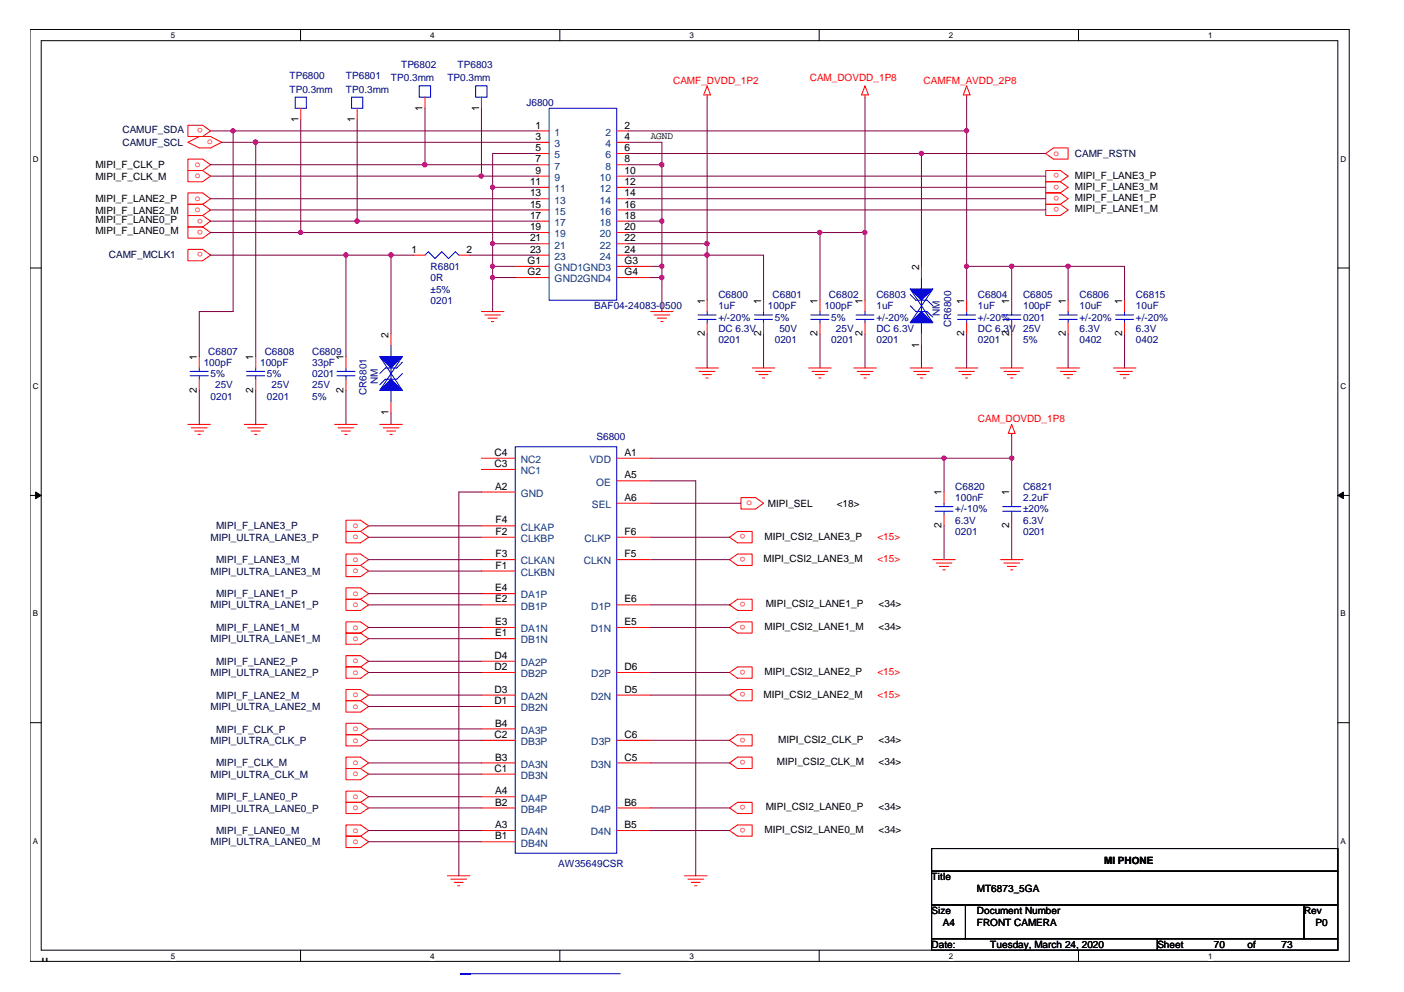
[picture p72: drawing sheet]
<svg xmlns="http://www.w3.org/2000/svg" width="297mm" height="210mm" viewBox="0 0 297 210" stroke-linecap="round" stroke-linejoin="round" font-family="sans-serif">
<defs><g id="words">
<text font-size="4.2" x="8.5" y="205.7">&quot;</text>
<g font-size="2.2">
<text x="89.4" y="23.4" transform="rotate(-90 89.4 23.4)">1</text>
<text x="101.3" y="23.4" transform="rotate(-90 101.3 23.4)">1</text>
<text x="63.1" y="25.8" transform="rotate(-90 63.1 25.8)">1</text>
<text x="75.1" y="25.8" transform="rotate(-90 75.1 25.8)">1</text>
<text x="113.3" y="27.2">1</text>
<text x="113.3" y="29.6">3</text>
<text x="132.1" y="27.2">2</text>
<text x="132.1" y="29.6">4</text>
<text x="113.3" y="32">5</text>
<text x="113.3" y="34.3">7</text>
<text x="132.1" y="32">6</text>
<text x="132.1" y="34.3">8</text>
<text x="112.1" y="39.1">11</text>
<text x="112.1" y="41.5">13</text>
<text x="113.3" y="36.8">9</text>
<text x="132.1" y="36.8">10</text>
<text x="132.1" y="39.1">12</text>
<text x="132.1" y="41.5">14</text>
<text x="112.1" y="43.9">15</text>
<text x="112.1" y="46.3">17</text>
<text x="132.1" y="43.9">16</text>
<text x="132.1" y="46.3">18</text>
<text x="87.1" y="53.5">1</text>
<text x="98.7" y="53.5">2</text>
<text x="112.1" y="48.7">19</text>
<text x="112.1" y="51.1">21</text>
<text x="112.1" y="53.5">23</text>
<text x="132.1" y="48.7">20</text>
<text x="132.1" y="51.1">22</text>
<text x="132.1" y="53.5">24</text>
<text x="111.6" y="55.9">G1</text>
<text x="111.6" y="58.2">G2</text>
<text x="132.1" y="55.9">G3</text>
<text x="132.1" y="58.2">G4</text>
<text x="194.4" y="57.1" transform="rotate(-90 194.4 57.1)">2</text>
<text x="149.1" y="64.3" transform="rotate(-90 149.1 64.3)">1</text>
<text x="161" y="64.3" transform="rotate(-90 161 64.3)">1</text>
<text x="173" y="64.3" transform="rotate(-90 173 64.3)">1</text>
<text x="182.5" y="64.3" transform="rotate(-90 182.5 64.3)">1</text>
<text x="204" y="64.3" transform="rotate(-90 204 64.3)">1</text>
<text x="213.5" y="64.3" transform="rotate(-90 213.5 64.3)">1</text>
<text x="225.5" y="64.3" transform="rotate(-90 225.5 64.3)">1</text>
<text x="237.4" y="64.3" transform="rotate(-90 237.4 64.3)">1</text>
<text x="82.2" y="71.4" transform="rotate(-90 82.2 71.4)">2</text>
<text x="149.1" y="71.2" transform="rotate(-90 149.1 71.2)">2</text>
<text x="161" y="71.2" transform="rotate(-90 161 71.2)">2</text>
<text x="173" y="71.2" transform="rotate(-90 173 71.2)">2</text>
<text x="182.5" y="71.2" transform="rotate(-90 182.5 71.2)">2</text>
<text x="204" y="71.2" transform="rotate(-90 204 71.2)">2</text>
<text x="213.5" y="71.2" transform="rotate(-90 213.5 71.2)">2</text>
<text x="225.5" y="71.2" transform="rotate(-90 225.5 71.2)">2</text>
<text x="237.4" y="71.2" transform="rotate(-90 237.4 71.2)">2</text>
<text x="41.7" y="76.2" transform="rotate(-90 41.7 76.2)">1</text>
<text x="53.6" y="76.2" transform="rotate(-90 53.6 76.2)">1</text>
<text x="72.7" y="76.2" transform="rotate(-90 72.7 76.2)">1</text>
<text x="194.4" y="73.5" transform="rotate(-90 194.4 73.5)">1</text>
<text x="41.7" y="83.1" transform="rotate(-90 41.7 83.1)">2</text>
<text x="53.6" y="83.1" transform="rotate(-90 53.6 83.1)">2</text>
<text x="72.7" y="83.1" transform="rotate(-90 72.7 83.1)">2</text>
<text x="82.2" y="87.9" transform="rotate(-90 82.2 87.9)">1</text>
<text x="104.6" y="96.4">C4</text>
<text x="104.6" y="98.8">C3</text>
<text x="132.1" y="96.4">A1</text>
<text x="132.1" y="101.2">A5</text>
<text x="104.7" y="103.6">A2</text>
<text x="132.1" y="106">A6</text>
<text x="199.2" y="104.8" transform="rotate(-90 199.2 104.8)">1</text>
<text x="213.5" y="104.8" transform="rotate(-90 213.5 104.8)">1</text>
<text x="104.9" y="110.8">F4</text>
<text x="104.9" y="113.2">F2</text>
<text x="132.1" y="113.2">F6</text>
<text x="199.2" y="111.8" transform="rotate(-90 199.2 111.8)">2</text>
<text x="213.5" y="111.8" transform="rotate(-90 213.5 111.8)">2</text>
<text x="104.9" y="117.9">F3</text>
<text x="132.1" y="117.9">F5</text>
<text x="104.7" y="125.1">E4</text>
<text x="104.9" y="120.3">F1</text>
<text x="104.7" y="127.5">E2</text>
<text x="132.1" y="127.5">E6</text>
<text x="104.7" y="132.3">E3</text>
<text x="104.7" y="134.6">E1</text>
<text x="132.1" y="132.3">E5</text>
<text x="104.6" y="139.4">D4</text>
<text x="104.6" y="141.8">D2</text>
<text x="132.1" y="141.8">D6</text>
<text x="104.6" y="146.6">D3</text>
<text x="104.6" y="149">D1</text>
<text x="132.1" y="146.6">D5</text>
<text x="104.7" y="153.7">B4</text>
<text x="104.6" y="156.1">C2</text>
<text x="104.7" y="160.9">B3</text>
<text x="132.1" y="156.1">C6</text>
<text x="132.1" y="160.9">C5</text>
<text x="104.6" y="163.3">C1</text>
<text x="104.7" y="168.1">A4</text>
<text x="104.7" y="170.4">B2</text>
<text x="132.1" y="170.4">B6</text>
<text x="104.7" y="175.2">A3</text>
<text x="104.7" y="177.6">B1</text>
<text x="132.1" y="175.2">B5</text>
</g>
<g font-size="2.2" fill="#004080">
<text x="117.3" y="28.7">1</text>
<text x="128.1" y="28.7">2</text>
<text x="117.3" y="31.1">3</text>
<text x="117.3" y="33.5">5</text>
<text x="117.3" y="35.9">7</text>
<text x="128.1" y="31.1">4</text>
<text x="128.1" y="33.5">6</text>
<text x="128.1" y="35.9">8</text>
<text x="117.3" y="38.3">9</text>
<text x="117.3" y="40.7">11</text>
<text x="126.9" y="38.3">10</text>
<text x="126.9" y="40.7">12</text>
<text x="117.3" y="43.1">13</text>
<text x="117.3" y="45.4">15</text>
<text x="117.3" y="47.8">17</text>
<text x="126.9" y="43.1">14</text>
<text x="126.9" y="45.4">16</text>
<text x="126.9" y="47.8">18</text>
<text x="117.3" y="50.2">19</text>
<text x="117.3" y="52.6">21</text>
<text x="126.9" y="50.2">20</text>
<text x="126.9" y="52.6">22</text>
<text x="117.3" y="55">23</text>
<text x="117.3" y="57.4">GND1GND3</text>
<text x="117.3" y="59.7">GND2GND4</text>
<text x="126.9" y="55">24</text>
<text x="110.2" y="98">NC2</text>
<text x="110.2" y="100.3">NC1</text>
<text x="124.7" y="98">VDD</text>
<text x="110.2" y="105.1">GND</text>
<text x="125.2" y="107.5">SEL</text>
<text x="126.2" y="102.8">OE</text>
<text x="110.2" y="112.3">CLKAP</text>
<text x="110.2" y="114.7">CLKBP</text>
<text x="110.2" y="119.4">CLKAN</text>
<text x="123.5" y="119.4">CLKN</text>
<text x="123.7" y="114.7">CLKP</text>
<text x="110.2" y="121.8">CLKBN</text>
<text x="110.2" y="126.6">DA1P</text>
<text x="110.2" y="129">DB1P</text>
<text x="125.1" y="129">D1P</text>
<text x="110.2" y="133.8">DA1N</text>
<text x="110.2" y="136.2">DB1N</text>
<text x="125" y="133.8">D1N</text>
<text x="110.2" y="140.9">DA2P</text>
<text x="110.2" y="143.3">DB2P</text>
<text x="125.1" y="143.3">D2P</text>
<text x="110.2" y="148.1">DA2N</text>
<text x="125" y="148.1">D2N</text>
<text x="110.2" y="150.5">DB2N</text>
<text x="110.2" y="155.3">DA3P</text>
<text x="110.2" y="157.7">DB3P</text>
<text x="125.1" y="157.7">D3P</text>
<text x="110.2" y="162.4">DA3N</text>
<text x="110.2" y="164.8">DB3N</text>
<text x="125" y="162.4">D3N</text>
<text x="110.2" y="169.6">DA4P</text>
<text x="110.2" y="172">DB4P</text>
<text x="125.1" y="172">D4P</text>
<text x="110.2" y="176.8">DA4N</text>
<text x="110.2" y="179.1">DB4N</text>
<text x="125" y="176.8">D4N</text>
</g>
<g font-size="2.1" fill="#000080">
<text x="61.3" y="16.8">TP6800</text>
<text x="73.2" y="16.8">TP6801</text>
<text x="82.7" y="17.2">TP0.3mm</text>
<text x="84.9" y="14.4">TP6802</text>
<text x="94.7" y="17.2">TP0.3mm</text>
<text x="96.8" y="14.4">TP6803</text>
<text x="61.3" y="19.6">TP0.3mm</text>
<text x="73.2" y="19.6">TP0.3mm</text>
<text x="111.4" y="22.5">J6800</text>
<text x="91.1" y="57.1">R6801</text>
<text x="91.1" y="59.5">0R</text>
<text x="91.1" y="61.9">±5%</text>
<text x="91.1" y="64.3">0201</text>
<text x="125.7" y="65.5">BAF04-24083-0500</text>
<text x="152" y="63.1">C6800</text>
<text x="152" y="65.5">1uF</text>
<text x="162.5" y="65.5">100pF</text>
<text x="163.4" y="63.1">C6801</text>
<text x="174.4" y="65.5">100pF</text>
<text x="175.4" y="63.1">C6802</text>
<text x="185.4" y="63.1">C6803</text>
<text x="185.4" y="65.5">1uF</text>
<text x="206.9" y="63.1">C6804</text>
<text x="206.9" y="65.5">1uF</text>
<text x="216.5" y="63.1">C6805</text>
<text x="216.5" y="65.5">100pF</text>
<text x="228.4" y="63.1">C6806</text>
<text x="228.4" y="65.5">10uF</text>
<text x="240.3" y="63.1">C6815</text>
<text x="240.3" y="65.5">10uF</text>
<text x="152" y="67.9">+/-20%</text>
<text x="152" y="70.2">DC 6.3V</text>
<text x="163.9" y="67.9">5%</text>
<text x="164.9" y="70.2">50V</text>
<text x="175.9" y="67.9">5%</text>
<text x="176.8" y="70.2">25V</text>
<text x="185.4" y="67.9">+/-20%</text>
<text x="185.4" y="70.2">DC 6.3V</text>
<text x="198.8" y="66.9" transform="rotate(-90 198.8 66.9)">NM</text>
<text x="201.3" y="69.3" transform="rotate(-90 201.3 69.3)">CR6800</text>
<text x="206.9" y="67.9">+/-20%</text>
<text x="206.9" y="70.2">DC 6.3V</text>
<text x="216.5" y="67.9">0201</text>
<text x="216.5" y="70.2">25V</text>
<text x="228.4" y="67.9">+/-20%</text>
<text x="228.4" y="70.2">6.3V</text>
<text x="240.3" y="67.9">+/-20%</text>
<text x="240.3" y="70.2">6.3V</text>
<text x="43.1" y="77.4">100pF</text>
<text x="44.1" y="75">C6807</text>
<text x="55" y="77.4">100pF</text>
<text x="56" y="75">C6808</text>
<text x="66" y="75">C6809</text>
<text x="66" y="77.4">33pF</text>
<text x="152" y="72.6">0201</text>
<text x="163.9" y="72.6">0201</text>
<text x="175.9" y="72.6">0201</text>
<text x="185.4" y="72.6">0201</text>
<text x="206.9" y="72.6">0201</text>
<text x="216.5" y="72.6">5%</text>
<text x="228.4" y="72.6">0402</text>
<text x="240.3" y="72.6">0402</text>
<text x="44.5" y="79.8">5%</text>
<text x="45.5" y="82.2">25V</text>
<text x="56.5" y="79.8">5%</text>
<text x="57.4" y="82.2">25V</text>
<text x="66" y="79.8">0201</text>
<text x="66" y="82.2">25V</text>
<text x="77.6" y="83.6" transform="rotate(-90 77.6 83.6)">CR6801</text>
<text x="80" y="81.2" transform="rotate(-90 80 81.2)">NM</text>
<text x="44.5" y="84.6">0201</text>
<text x="56.5" y="84.6">0201</text>
<text x="66" y="84.6">5%</text>
<text x="126.2" y="93.1">S6800</text>
<text x="202.1" y="103.7">C6820</text>
<text x="202.1" y="106.1">100nF</text>
<text x="216.5" y="103.7">C6821</text>
<text x="216.5" y="106.1">2.2uF</text>
<text x="202.1" y="108.4">+/-10%</text>
<text x="202.1" y="110.8">6.3V</text>
<text x="202.1" y="113.2">0201</text>
<text x="216.5" y="108.4">±20%</text>
<text x="216.5" y="110.8">6.3V</text>
<text x="216.5" y="113.2">0201</text>
<text x="118.1" y="183.4">AW35649CSR</text>
</g>
<g font-size="2.1" fill="#f00">
<text x="142.4" y="17.7">CAMF_DVDD_1P2</text>
<text x="171.3" y="17.2">CAM_DOVDD_1P8</text>
<text x="195.4" y="17.7">CAMFM_AVDD_2P8</text>
<text x="42.9" y="27.1" transform="rotate(-180 42.9 27.1)">o</text>
<text x="41.2" y="35.3">o</text>
<text x="43.8" y="30.5">o</text>
<text x="222.9" y="32.9">o</text>
<text x="41.2" y="37.7">o</text>
<text x="224.1" y="41.5" transform="rotate(-180 224.1 41.5)">o</text>
<text x="224.1" y="39" transform="rotate(-180 224.1 39)">o</text>
<text x="224.1" y="36.7" transform="rotate(-180 224.1 36.7)">o</text>
<text x="41.2" y="42.5">o</text>
<text x="41.2" y="44.9">o</text>
<text x="42.9" y="46.2" transform="rotate(-180 42.9 46.2)">o</text>
<text x="224.1" y="43.8" transform="rotate(-180 224.1 43.8)">o</text>
<text x="42.9" y="53.4" transform="rotate(-180 42.9 53.4)">o</text>
<text x="42.9" y="48.6" transform="rotate(-180 42.9 48.6)">o</text>
<text x="206.9" y="89.3">CAM_DOVDD_1P8</text>
<text x="157.9" y="106.9">o</text>
<text x="74.6" y="111.7">o</text>
<text x="157.7" y="113.1" transform="rotate(-180 157.7 113.1)">o</text>
<text x="74.6" y="114.1">o</text>
<text x="74.6" y="118.9">o</text>
<text x="157.7" y="117.9" transform="rotate(-180 157.7 117.9)">o</text>
<text x="185.6" y="119">&lt;15&gt;</text>
<text x="185.6" y="114.2">&lt;15&gt;</text>
<text x="74.6" y="121.3">o</text>
<text x="74.6" y="126">o</text>
<text x="74.6" y="128.5">o</text>
<text x="157.7" y="127.4" transform="rotate(-180 157.7 127.4)">o</text>
<text x="74.6" y="133.2">o</text>
<text x="74.6" y="135.6">o</text>
<text x="157.7" y="132.2" transform="rotate(-180 157.7 132.2)">o</text>
<text x="74.6" y="140.4">o</text>
<text x="74.6" y="142.8">o</text>
<text x="157.7" y="141.7" transform="rotate(-180 157.7 141.7)">o</text>
<text x="185.6" y="142.8">&lt;15&gt;</text>
<text x="74.6" y="147.5">o</text>
<text x="74.6" y="149.9">o</text>
<text x="157.7" y="146.5" transform="rotate(-180 157.7 146.5)">o</text>
<text x="185.6" y="147.6">&lt;15&gt;</text>
<text x="74.6" y="154.7">o</text>
<text x="74.6" y="157.1">o</text>
<text x="74.6" y="161.9">o</text>
<text x="157.7" y="160.8" transform="rotate(-180 157.7 160.8)">o</text>
<text x="157.7" y="156.1" transform="rotate(-180 157.7 156.1)">o</text>
<text x="74.6" y="164.3">o</text>
<text x="74.6" y="169.1">o</text>
<text x="74.6" y="171.4">o</text>
<text x="157.7" y="170.4" transform="rotate(-180 157.7 170.4)">o</text>
<text x="74.6" y="176.2">o</text>
<text x="74.6" y="178.6">o</text>
<text x="157.7" y="175.1" transform="rotate(-180 157.7 175.1)">o</text>
</g>
<g font-size="2.1" fill="#000040">
<text x="25.9" y="28.2">CAMUF_SDA</text>
<text x="25.9" y="30.8">CAMUF_SCL</text>
<text x="227.4" y="33.2">CAMF_RSTN</text>
<text x="23" y="54.5">CAMF_MCLK1</text>
<text x="45.7" y="112">MIPI_F_LANE3_P</text>
<text x="44.5" y="114.4">MIPI_ULTRA_LANE3_P</text>
<text x="45.7" y="119.2">MIPI_F_LANE3_M</text>
<text x="44.5" y="121.6">MIPI_ULTRA_LANE3_M</text>
<text x="44.5" y="128.7">MIPI_ULTRA_LANE1_P</text>
<text x="45.7" y="126.3">MIPI_F_LANE1_P</text>
<text x="44.5" y="135.9">MIPI_ULTRA_LANE1_M</text>
<text x="45.7" y="133.5">MIPI_F_LANE1_M</text>
<text x="44.5" y="143.1">MIPI_ULTRA_LANE2_P</text>
<text x="45.7" y="140.7">MIPI_F_LANE2_P</text>
<text x="45.7" y="147.8">MIPI_F_LANE2_M</text>
<text x="44.5" y="150.2">MIPI_ULTRA_LANE2_M</text>
<text x="45.7" y="155">MIPI_F_CLK_P</text>
<text x="44.5" y="157.4">MIPI_ULTRA_CLK_P</text>
<text x="44.5" y="164.6">MIPI_ULTRA_CLK_M</text>
<text x="45.7" y="162.2">MIPI_F_CLK_M</text>
<text x="44.5" y="171.7">MIPI_ULTRA_LANE0_P</text>
<text x="45.7" y="169.3">MIPI_F_LANE0_P</text>
<text x="44.5" y="178.9">MIPI_ULTRA_LANE0_M</text>
<text x="45.7" y="176.5">MIPI_F_LANE0_M</text>
</g>
<g font-size="2.1">
<text x="137.7" y="29.4">AGND</text>
<text x="20.2" y="35.6">MIPI_F_CLK_P</text>
<text x="20.2" y="38">MIPI_F_CLK_M</text>
<text x="227.4" y="37.8">MIPI_F_LANE3_P</text>
<text x="227.4" y="40.1">MIPI_F_LANE3_M</text>
<text x="20.2" y="42.8">MIPI_F_LANE2_P</text>
<text x="20.2" y="45.2">MIPI_F_LANE2_M</text>
<text x="20.2" y="47.1">MIPI_F_LANE0_P</text>
<text x="227.4" y="42.6">MIPI_F_LANE1_P</text>
<text x="227.4" y="44.9">MIPI_F_LANE1_M</text>
<text x="20.2" y="49.5">MIPI_F_LANE0_M</text>
<text x="162.5" y="107.2">MIPI_SEL</text>
<text x="177" y="107.2">&lt;18&gt;</text>
<text x="161.5" y="119">MIPI_CSI2_LANE3_M</text>
<text x="161.8" y="114.2">MIPI_CSI2_LANE3_P</text>
<text x="162" y="128.5">MIPI_CSI2_LANE1_P</text>
<text x="185.9" y="128.5">&lt;34&gt;</text>
<text x="161.8" y="133.3">MIPI_CSI2_LANE1_M</text>
<text x="185.9" y="133.3">&lt;34&gt;</text>
<text x="161.8" y="142.8">MIPI_CSI2_LANE2_P</text>
<text x="161.5" y="147.6">MIPI_CSI2_LANE2_M</text>
<text x="164.4" y="161.9">MIPI_CSI2_CLK_M</text>
<text x="164.6" y="157.2">MIPI_CSI2_CLK_P</text>
<text x="185.9" y="157.2">&lt;34&gt;</text>
<text x="185.9" y="161.9">&lt;34&gt;</text>
<text x="162" y="171.5">MIPI_CSI2_LANE0_P</text>
<text x="185.9" y="171.5">&lt;34&gt;</text>
<text x="161.8" y="176.2">MIPI_CSI2_LANE0_M</text>
<text x="185.9" y="176.2">&lt;34&gt;</text>
<text x="233.6" y="182.7">MI PHONE</text>
<text x="233.6" y="182.7">M</text>
<text x="237.9" y="182.7">HONE</text>
<text x="197.1" y="186.3">Title</text>
<text x="197.1" y="186.3">T</text>
<text x="206.7" y="188.7">MT6873_5GA</text>
<text x="206.7" y="188.7">MT</text>
<text x="197.1" y="193.4">Size</text>
<text x="197.1" y="193.4">Si</text>
<text x="199.5" y="195.8">A4</text>
<text x="206.7" y="193.4">Document Number</text>
<text x="206.7" y="193.4">Doc</text>
<text x="206.7" y="193.4">D cumen</text>
<text x="206.7" y="195.8">FRONT CAMERA</text>
<text x="208" y="195.8">RON</text>
<text x="213.3" y="193.4">ent Number</text>
<text x="216.1" y="195.8">AM</text>
<text x="221.3" y="193.4">ber</text>
<text x="275.9" y="193.4">Rev</text>
<text x="278.3" y="195.8">P0</text>
<text x="197.1" y="200.6">Date:</text>
<text x="197.1" y="200.6">Da</text>
<text x="209.5" y="200.6">Tuesday, March 24, 2020</text>
<text x="209.5" y="200.6">T</text>
<text x="214.2" y="200.6">da</text>
<text x="220.6" y="200.6">ar</text>
<text x="228.9" y="200.6">2020</text>
<text x="244.9" y="200.6">Sheet</text>
<text x="244.9" y="200.6">S</text>
<text x="256.8" y="200.6">70</text>
<text x="263.9" y="200.6">of</text>
<text x="271.1" y="200.6">73</text>
</g>
<g font-size="1.7">
<text x="36.2" y="8">5</text>
<text x="91" y="8">4</text>
<text x="145.9" y="8">3</text>
<text x="200.7" y="8">2</text>
<text x="255.6" y="8">1</text>
<text x="6.9" y="34.2">D</text>
<text x="283.6" y="34.2">D</text>
<text x="6.9" y="82.3">C</text>
<text x="283.6" y="82.3">C</text>
<text x="6.9" y="130.4">B</text>
<text x="283.6" y="130.4">B</text>
<text x="6.9" y="178.5">A</text>
<text x="283.6" y="178.5">A</text>
<text x="36.2" y="202.8">5</text>
<text x="91" y="202.8">4</text>
<text x="145.9" y="202.8">3</text>
<text x="200.7" y="202.8">2</text>
<text x="255.6" y="202.8">1</text>
</g>
</g></defs>
<path d="M6.3 6.2h279.2v197.2h-279.2zM8.7 8.6h274.3v192.5h-274.3z" fill="none" stroke="#000" stroke-width=".21"/>
<g fill="#fff">
<path d="M36.2 6.5h.9v1.9h-.9z"/>
<path d="M36.2 201.3h.9v1.9h-.9z"/>
</g>
<path d="M63.6 6.2v2.4M63.6 201.1v2.3" fill="none" stroke="#000" stroke-width=".21"/>
<g fill="#fff">
<path d="M91 6.5h.9v1.9h-.9z"/>
<path d="M91 201.3h.9v1.9h-.9z"/>
</g>
<path d="M118.4 6.2v2.4M118.4 201.1v2.3" fill="none" stroke="#000" stroke-width=".21"/>
<g fill="#fff">
<path d="M145.9 6.5h.9v1.9h-.9z"/>
<path d="M145.9 201.3h.9v1.9h-.9z"/>
</g>
<path d="M173.3 6.2v2.4M173.3 201.1v2.3" fill="none" stroke="#000" stroke-width=".21"/>
<g fill="#fff">
<path d="M200.7 6.5h1v1.9h-1z"/>
<path d="M200.7 201.3h1v1.9h-1z"/>
</g>
<path d="M228.2 6.2v2.4M228.2 201.1v2.3" fill="none" stroke="#000" stroke-width=".21"/>
<g fill="#fff">
<path d="M255.6 6.5h.9v1.9h-.9z"/>
<path d="M6.9 32.7h1.3v1.9h-1.3z"/>
<path d="M255.6 201.3h.9v1.9h-.9z"/>
<path d="M283.6 32.7h1.3v1.9h-1.3z"/>
<path d="M6.9 80.7h1.3v1.9h-1.3z"/>
<path d="M283.6 80.7h1.3v1.9h-1.3z"/>
</g>
<path d="M6.3 56.7h2.4M283 56.7h2.4" fill="none" stroke="#000" stroke-width=".21"/>
<g fill="#fff">
<path d="M6.9 128.9h1.2v1.9h-1.2z"/>
<path d="M283.6 128.9h1.2v1.9h-1.2z"/>
</g>
<path d="M6.3 104.8h2.4M283 104.8h2.4" fill="none" stroke="#000" stroke-width=".21"/>
<g fill="#000" stroke="#000" stroke-width=".21">
<path d="M7.5 104.1l1.2 .7-1.2 .7z" fill-rule="evenodd"/>
<path d="M283 104.8l1.2-.7v1.4z" fill-rule="evenodd"/>
</g>
<g fill="#fff">
<path d="M6.9 177h1.2v1.9h-1.2z"/>
<path d="M283.6 177h1.2v1.9h-1.2z"/>
</g>
<path d="M6.3 152.9h2.4M283 152.9h2.4M197.1 179.5h85.9v4.8h-85.9zM197.1 184.3h85.9v7.2h-85.9zM197.1 191.5h7.2v7.1h-7.2zM197.1 198.6h47.8v2.5h-47.8zM204.3 191.5h71.6v7.1h-71.6zM244.9 198.6h38.1v2.5h-38.1zM275.9 191.5h7.1v7.1h-7.1z" fill="none" stroke="#000" stroke-width=".21"/>
<g fill="none" stroke="#f00" stroke-width=".21">
<path d="M149.6 18.2l.7 1.9h-1.4zM183 18.2l.7 1.9h-1.4zM204.5 18.2l.7 1.9h-1.4zM39.8 26.5h3.1l1.6 1.2-1.6 1.2h-3.1zM39.8 33.7h3.1l1.6 1.2-1.6 1.2h-3.1zM39.8 36.1h3.1l1.6 1.2-1.6 1.2h-3.1zM39.8 30.1l2.4-1.2h2.3l2.4 1.2-2.4 1.2h-2.3zM63.6 22.9v2.4M75.6 22.9v2.4M89.9 20.5v2.4M101.9 20.5v2.4M113.8 27.7h2.4"/>
<path d="M113.8 30.1h2.4M113.8 32.5h2.4M113.8 34.9h2.4M113.8 37.3h2.4M113.8 39.6h2.4M130.5 27.7h2.4M130.5 30.1h2.4M130.5 32.5h2.4M130.5 34.9h2.4M130.5 37.3h2.4M130.5 39.6h2.4M149.6 20.1v.4"/>
<path d="M183 20.1v.4M204.5 20.1v.4M221.2 32.5l1.7-1.2h3.1v2.4h-3.1zM221.2 36.1h3.1l1.7 1.2-1.7 1.2h-3.1zM224.3 38.5h-3.1v2.3h3.1M224.3 38.5l1.7 1.1-1.7 1.2M39.8 40.8h3.1l1.6 1.3-1.6 1.1h-3.1zM39.8 48h3.1l1.6 1.2-1.6 1.2h-3.1zM39.8 52.8h3.1l1.6 1.2-1.6 1.2h-3.1zM42.9 43.2h-3.1v2.4h3.1M42.9 45.6h-3.1v2.4h3.1M42.9 43.2l1.6 1.2-1.6 1.2"/>
<path d="M42.9 45.6l1.6 1.2-1.6 1.2M87.5 54h2.4M97.1 54h2.3M109 56.4h7.2M109 58.7h7.2M113.8 54h2.4M113.8 42.1h2.4M113.8 44.4h2.4M113.8 46.8h2.4M113.8 49.2h2.4M113.8 51.6h2.4M130.5 54h2.4"/>
<path d="M130.5 42.1h2.4M130.5 44.4h2.4M130.5 46.8h2.4M130.5 49.2h2.4M130.5 51.6h2.4M130.5 56.4h7.2M130.5 58.7h7.2M194.9 56.4v2.3M221.2 43.2h3.1l1.7 1.2-1.7 1.2h-3.1zM224.3 40.8h-3.1v2.4h3.1M224.3 40.8l1.7 1.3-1.7 1.1M42.2 75.5v2.4"/>
<path d="M54.1 75.5v2.4M73.2 75.5v2.4M82.7 70.7v2.4M101.9 65.9h4.7M102.6 66.6h3.3M103.3 67.3h1.9M104 68h.5M137.7 65.9h4.7M138.4 66.6h3.3M139.1 67.3h1.9M139.8 68h.5M147.2 77.9h4.8"/>
<path d="M147.9 78.6h3.4M148.6 79.3h1.9M149.4 80h.4M149.6 63.5v2.4M149.6 68.3v2.4M159.1 77.9h4.8M159.9 78.6h3.3M160.6 79.3h1.9M161.3 80h.5M161.5 63.5v2.4M161.5 68.3v2.4M171.1 77.9h4.8"/>
<path d="M171.8 78.6h3.3M172.5 79.3h1.9M173.2 80h.5M173.5 63.5v2.4M173.5 68.3v2.4M180.6 77.9h4.8M181.4 78.6h3.3M182.1 79.3h1.9M182.8 80h.5M183 63.5v2.4M183 68.3v2.4M192.6 77.9h4.8"/>
<path d="M193.3 78.6h3.3M194 79.3h1.9M194.7 80h.5M194.9 70.7v2.4M202.1 77.9h4.8M202.8 78.6h3.4M203.5 79.3h1.9M204.3 80h.4M204.5 63.5v2.4M204.5 68.3v2.4M211.7 77.9h4.8M212.4 78.6h3.3"/>
<path d="M213.1 79.3h1.9M213.8 80h.5M214 63.5v2.4M214 68.3v2.4M223.6 77.9h4.8M224.3 78.6h3.4M225 79.3h1.9M225.8 80h.4M226 63.5v2.4M226 68.3v2.4M235.5 77.9h4.8M236.3 78.6h3.3"/>
<path d="M237 79.3h1.9M237.7 80h.5M237.9 63.5v2.4M237.9 68.3v2.4M39.8 89.8h4.7M40.5 90.5h3.3M41.2 91.2h1.9M41.9 91.9h.5M42.2 80.2v2.4M51.7 89.8h4.8M52.4 90.5h3.4M53.1 91.2h1.9"/>
<path d="M53.8 91.9h.5M54.1 80.2v2.4M70.8 89.8h4.8M71.5 90.5h3.3M72.2 91.2h1.9M72.9 91.9h.5M73.2 80.2v2.4M80.3 89.8h4.8M81.1 90.5h3.3M81.8 91.2h1.9M82.5 91.9h.5M82.7 85v2.4"/>
<path d="M101.9 97h7.1M101.9 99.3h7.1M130.5 97h7.2M214 89.8l.8 1.9h-1.5zM214 91.7v.5M73.2 110.1h3.1l1.7 1.2-1.7 1.2h-3.1zM73.2 112.5h3.1l1.7 1.2-1.7 1.2h-3.1zM73.2 117.2h3.1l1.7 1.2-1.7 1.2h-3.1zM73.2 119.6h3.1l1.7 1.2-1.7 1.2h-3.1zM101.9 118.4h7.1M101.9 104.1h7.1M101.9 113.7h7.1"/>
<path d="M101.9 111.3h7.1M130.5 118.4h7.2M130.5 101.7h7.2M130.5 106.5h7.2M130.5 113.7h7.2M154.3 113.7l1.7-1.2h3.1v2.4h-3.1zM154.3 118.4l1.7-1.2h3.1v2.4h-3.1zM156.8 105.3h3.1l1.6 1.2-1.6 1.2h-3.1zM197.4 118.4h4.7M198.1 119.1h3.3M198.8 119.9h1.9M199.7 104.1v2.4"/>
<path d="M199.7 108.9v2.4M211.7 118.4h4.8M212.4 119.1h3.3M213.1 119.9h1.9M214 104.1v2.4M214 108.9v2.4M73.2 124.4h3.1l1.7 1.2-1.7 1.2h-3.1zM73.2 126.8h3.1l1.7 1.2-1.7 1.2h-3.1zM73.2 131.6h3.1l1.7 1.2-1.7 1.2h-3.1zM73.2 134h3.1l1.7 1.1-1.7 1.2h-3.1zM73.2 138.7h3.1l1.7 1.2-1.7 1.2h-3.1zM101.9 139.9h7.1"/>
<path d="M101.9 135.1h7.1M101.9 128h7.1M101.9 132.8h7.1M101.9 125.6h7.1M101.9 120.8h7.1M130.5 128h7.2M130.5 132.8h7.2M154.3 128l1.7-1.2h3.1v2.4h-3.1zM154.3 132.8l1.7-1.2h3.1v2.4h-3.1zM199.5 120.6h.5M213.8 120.6h.5M73.2 141.1h3.1l1.7 1.2-1.7 1.2h-3.1z"/>
<path d="M73.2 145.9h3.1l1.7 1.2-1.7 1.2h-3.1zM73.2 148.3h3.1l1.7 1.2-1.7 1.2h-3.1zM73.2 153h3.1l1.7 1.2-1.7 1.3h-3.1zM73.2 155.5h3.1l1.7 1.1-1.7 1.2h-3.1zM101.9 154.2h7.1M101.9 156.6h7.1M101.9 149.5h7.1M101.9 142.3h7.1M101.9 147.1h7.1M130.5 156.6h7.2M130.5 142.3h7.2M130.5 147.1h7.2"/>
<path d="M154.3 142.3l1.7-1.2h3.1v2.4h-3.1zM154.3 147.1l1.7-1.2h3.1v2.4h-3.1zM154.3 156.6l1.7-1.1h3.1v2.3h-3.1zM73.2 160.2h3.1l1.7 1.2-1.7 1.2h-3.1zM73.2 162.6h3.1l1.7 1.2-1.7 1.2h-3.1zM73.2 167.4h3.1l1.7 1.2-1.7 1.2h-3.1zM73.2 169.8h3.1l1.7 1.2-1.7 1.1h-3.1zM73.2 174.6h3.1l1.7 1.1-1.7 1.2h-3.1zM73.2 176.9h3.1l1.7 1.2-1.7 1.2h-3.1zM101.9 175.7h7.1M101.9 168.6h7.1M101.9 178.1h7.1"/>
<path d="M101.9 171h7.1M101.9 161.4h7.1M101.9 163.8h7.1M130.5 175.7h7.2M130.5 171h7.2M130.5 161.4h7.2M154.3 161.4l1.7-1.2h3.1v2.4h-3.1zM154.3 171l1.7-1.2h3.1v2.3h-3.1zM154.3 175.7l1.7-1.1h3.1v2.3h-3.1zM94.7 185.3h4.7M95.4 186h3.3M96.1 186.7h1.9"/>
<path d="M96.8 187.4h.5M144.8 185.3h4.8M145.5 186h3.4M146.3 186.7h1.9M147 187.4h.4"/>
</g>
<g fill="none" stroke="#00f" stroke-width=".21">
<path d="M88.7 18.2h2.4v2.3h-2.4zM100.6 18.2h2.4v2.3h-2.4zM62.4 20.5h2.4v2.4h-2.4zM74.4 20.5h2.4v2.4h-2.4zM116.2 22.9h14.3v40.6h-14.3zM89.9 54l.7-.7 1.4 1.4 1.5-1.4 1.4 1.4 1.5-1.4 .7 .7M194.9 58.7v2.4M40.2 78.6h3.9M40.2 79.5h3.9M42.2 77.9v.7M42.2 79.5v.7M52.2 78.6h3.8"/>
<path d="M52.2 79.5h3.8M54.1 77.9v.7M54.1 79.5v.7M71.3 78.6h3.8M71.3 79.5h3.8M73.2 77.9v.7M73.2 79.5v.7M80.3 75.5l4.8 7.1M82.7 73.1v2.4M82.7 77.9v2.3M85.1 79.1l-1.2 1.1h-2.4l-1.2 1.2M85.1 76.6l-1.2 1.3h-2.4l-1.2 1.2"/>
<path d="M85.1 75.5l-4.8 7.1M147.7 66.6h3.8M147.7 67.6h3.8M149.6 65.9v.7M149.6 67.6v.7M159.6 66.6h3.8M159.6 67.6h3.8M161.5 65.9v.7M161.5 67.6v.7M171.5 66.6h3.9M171.5 67.6h3.9M173.5 65.9v.7"/>
<path d="M173.5 67.6v.7M181.1 66.6h3.8M181.1 67.6h3.8M183 65.9v.7M183 67.6v.7M192.6 64.7l1.2 1.2h2.3l1.3 1.2M192.6 62.3l1.2 1.2h2.3l1.3 1.2M192.6 61.1l4.8 7.2M194.9 63.5v2.4M194.9 68.3v2.4M197.4 61.1l-4.8 7.2M202.6 66.6h3.8"/>
<path d="M202.6 67.6h3.8M204.5 65.9v.7M204.5 67.6v.7M212.1 66.6h3.9M212.1 67.6h3.9M214 65.9v.7M214 67.6v.7M224.1 66.6h3.8M224.1 67.6h3.8M226 65.9v.7M226 67.6v.7M236 66.6h3.9"/>
<path d="M236 67.6h3.9M237.9 65.9v.7M237.9 67.6v.7M82.7 82.6v2.4M109 94.5h21.5v86h-21.5zM197.8 107.2h3.8M197.8 108.2h3.8M199.7 106.5v.7M199.7 108.2v.7M212.1 107.2h3.9M212.1 108.2h3.9M214 106.5v.7"/>
<path d="M214 108.2v.7M97.4 206.2h2.1M97.4 206h33.8"/>
</g>
<g fill="#00f" stroke="#00f" stroke-width=".21">
<path d="M82.7 80.2l2.4 2.4h-4.8z" fill-rule="evenodd"/>
<path d="M80.3 75.5h4.8l-2.4 2.4z" fill-rule="evenodd"/>
<path d="M194.9 65.9l2.5 2.4h-4.8z" fill-rule="evenodd"/>
<path d="M192.6 61.1h4.8l-2.5 2.4z" fill-rule="evenodd"/>
</g>
<g fill="none" stroke="#800040" stroke-width=".21">
<path d="M44.5 27.7h69.3M44.5 34.9h69.3M44.5 37.3h69.3M46.9 30.1h66.9M49.3 27.7v38.2h-7.1v9.6M54.1 30.1v45.4M63.6 25.3v23.9M75.6 25.3v21.5M89.9 22.9v12M101.9 22.9v14.4M104.2 39.6h9.6M113.8 32.5h-9.6v33.4"/>
<path d="M132.9 27.7h71.6M132.9 30.1h7.1v35.8M132.9 32.5h88.3M132.9 34.9h7.1M132.9 37.3h88.3M132.9 39.6h88.3M149.6 20.5v43M183 20.5v43M194.9 32.5v23.9M204.5 20.5v43M44.5 42.1h69.3M44.5 44.4h69.3"/>
<path d="M44.5 46.8h69.3M44.5 49.2h69.3M44.5 54h43M73.2 54v21.5M82.7 54v16.7M99.4 54h14.4M104.2 51.6h9.6M104.2 56.4h4.8M104.2 58.7h4.8M132.9 42.1h88.3M132.9 44.4h88.3M132.9 46.8h7.1"/>
<path d="M132.9 49.2h50.1M132.9 51.6h16.7M132.9 54h28.6v9.5M137.7 56.4h2.3M137.7 58.7h2.3M173.5 49.2v14.3M204.5 56.4h33.4v7.1M214 56.4v7.1M226 56.4v7.1M149.6 70.7v7.2M161.5 70.7v7.2M173.5 70.7v7.2"/>
<path d="M183 70.7v7.2M194.9 73.1v4.8M204.5 70.7v7.2M214 70.7v7.2M226 70.7v7.2M237.9 70.7v7.2M42.2 82.6v7.2M54.1 82.6v7.2M73.2 82.6v7.2M82.7 87.4v2.4M137.7 97h76.3M199.7 97v7.1"/>
<path d="M214 92.2v11.9M78 111.3h23.9M78 113.7h23.9M78 118.4h23.9M101.9 104.1h-4.8v81.2M137.7 101.7h9.5v83.6M137.7 106.5h19.1M137.7 113.7h16.6M137.7 118.4h16.6M199.7 111.3v7.1M214 111.3v7.1M78 120.8h23.9"/>
<path d="M78 125.6h23.9M78 128h23.9M78 132.8h23.9M78 135.1h23.9M78 139.9h23.9M137.7 128h16.6M137.7 132.8h16.6M78 142.3h23.9M78 147.1h23.9M78 149.5h23.9M78 154.2h23.9M78 156.6h23.9"/>
<path d="M137.7 142.3h16.6M137.7 147.1h16.6M137.7 156.6h16.6M78 161.4h23.9M78 163.8h23.9M78 168.6h23.9M78 171h23.9M78 175.7h23.9M78 178.1h23.9M137.7 161.4h16.6M137.7 171h16.6M137.7 175.7h16.6"/>
</g>
<g fill="#f0f" stroke="#f0f" stroke-width=".21">
<circle cx="199.7" cy="96.9" r=".45"/>
<circle cx="214" cy="96.9" r=".46"/>
<circle cx="49.3" cy="27.7" r=".45"/>
<circle cx="204.5" cy="27.7" r=".45"/>
<circle cx="54.1" cy="30.1" r=".47"/>
<circle cx="140" cy="34.8" r=".46"/>
<circle cx="104.2" cy="39.6" r=".45"/>
<circle cx="194.9" cy="32.5" r=".45"/>
<circle cx="89.9" cy="34.8" r=".47"/>
<circle cx="140" cy="46.8" r=".46"/>
<circle cx="101.8" cy="37.2" r=".46"/>
<circle cx="75.5" cy="46.8" r=".46"/>
<circle cx="63.6" cy="49.2" r=".45"/>
<circle cx="173.4" cy="49.2" r=".46"/>
<circle cx="183" cy="49.2" r=".45"/>
<circle cx="104.2" cy="51.5" r=".45"/>
<circle cx="149.6" cy="51.5" r=".46"/>
<circle cx="82.7" cy="53.9" r=".47"/>
<circle cx="73.2" cy="53.9" r=".46"/>
<circle cx="149.6" cy="53.9" r=".47"/>
<circle cx="104.2" cy="58.7" r=".46"/>
<circle cx="104.2" cy="56.3" r=".45"/>
<circle cx="140" cy="58.7" r=".46"/>
<circle cx="140" cy="56.3" r=".45"/>
<circle cx="204.5" cy="56.3" r=".45"/>
<circle cx="214" cy="56.3" r=".46"/>
<circle cx="226" cy="56.3" r=".46"/>
</g>
<use href="#words"/>
</svg>
